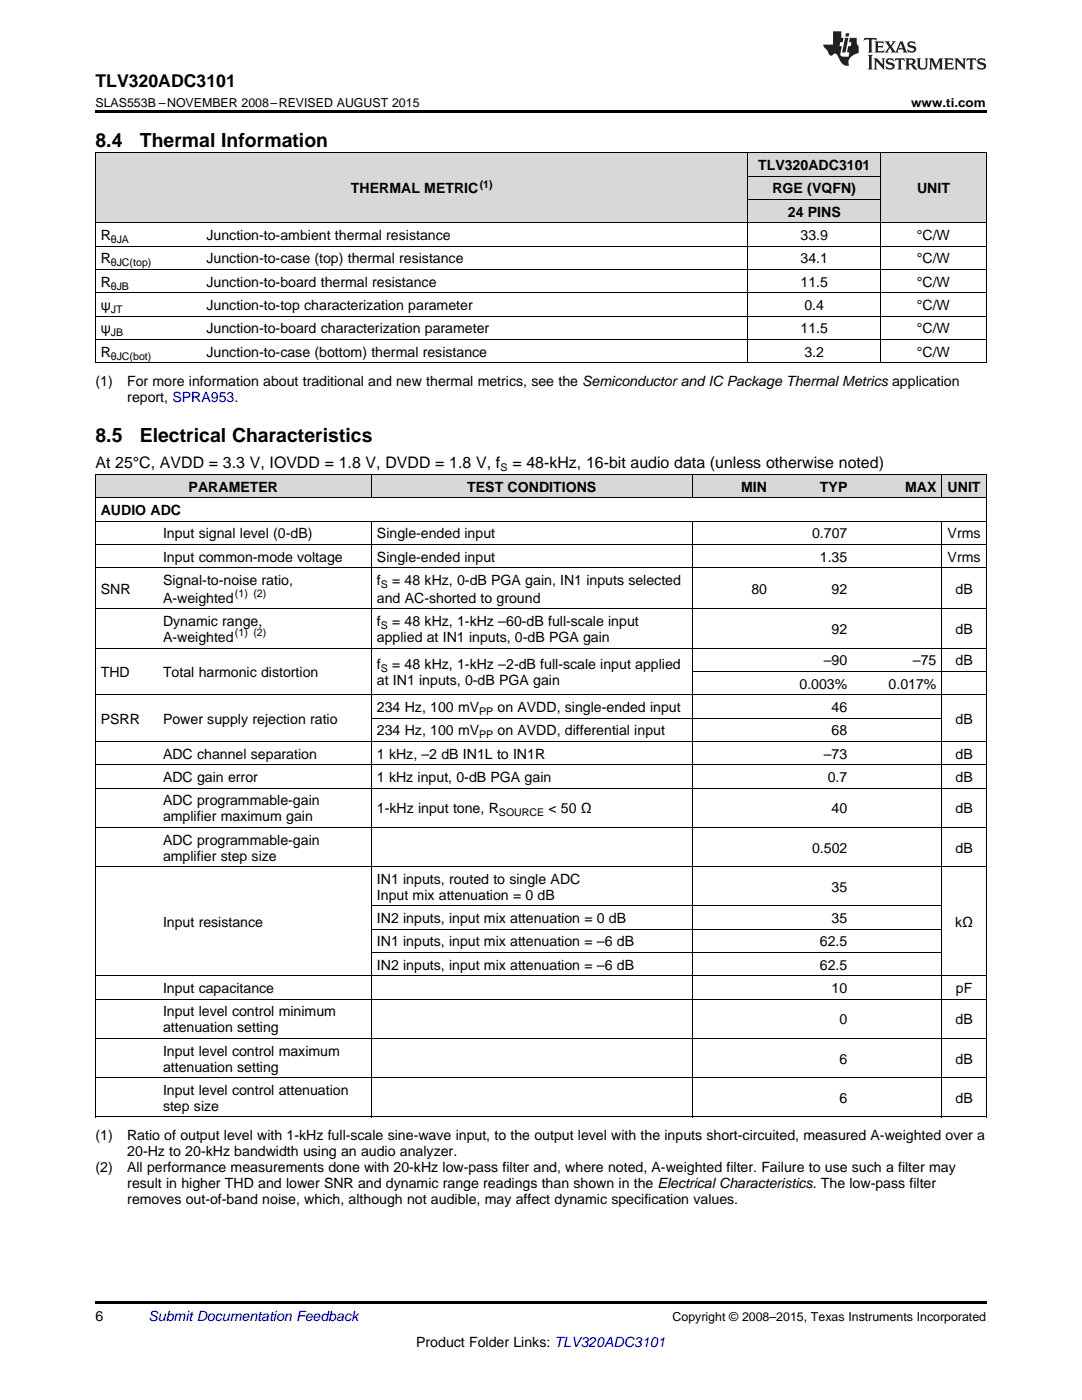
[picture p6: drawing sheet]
<svg xmlns="http://www.w3.org/2000/svg" width="216mm" height="279mm" viewBox="0 0 216 279" stroke-linecap="round" stroke-linejoin="round" font-family="sans-serif">
<defs><g id="words">
<g font-size="3.9">
<text x="19" y="29.3">8.4</text>
<text x="27.9" y="29.3">Thermal Information</text>
<text x="19" y="88.3">8.5</text>
<text x="27.9" y="88.3">Electrical Characteristics</text>
</g>
<text font-size="3.5" x="19" y="17.3">TLV320ADC3101</text>
<g font-size="3.2">
<text x="19" y="93.5">At 25°C, AVDD = 3.3 V, IOVDD = 1.8 V, DVDD = 1.8 V, f</text>
<text x="102.2" y="93.5">= 48-kHz, 16-bit audio data (unless otherwise noted)</text>
</g>
<g font-size="2.8">
<text x="151.3" y="33.9">TLV320ADC3101</text>
<text x="70" y="38.6">THERMAL METRIC</text>
<text x="154.1" y="38.6">RGE (VQFN)</text>
<text x="183" y="38.6">UNIT</text>
<text x="20.1" y="47.9">R</text>
<text x="41.2" y="47.9">Junction-to-ambient thermal resistance</text>
<text x="157.2" y="43.3">24 PINS</text>
<text x="159.7" y="47.9">33.9</text>
<text x="183" y="47.9">°C/W</text>
<text x="20.1" y="52.6">R</text>
<text x="41.2" y="52.6">Junction-to-case (top) thermal resistance</text>
<text x="159.7" y="52.6">34.1</text>
<text x="183" y="52.6">°C/W</text>
<text x="20.1" y="57.2">R</text>
<text x="41.2" y="57.2">Junction-to-board thermal resistance</text>
<text x="159.7" y="57.2">11.5</text>
<text x="183" y="57.2">°C/W</text>
<text x="20.1" y="61.9">ψ</text>
<text x="41.2" y="61.9">Junction-to-top characterization parameter</text>
<text x="160.5" y="61.9">0.4</text>
<text x="183" y="61.9">°C/W</text>
<text x="20.1" y="66.5">ψ</text>
<text x="20.1" y="71.2">R</text>
<text x="41.2" y="66.5">Junction-to-board characterization parameter</text>
<text x="41.2" y="71.2">Junction-to-case (bottom) thermal resistance</text>
<text x="159.7" y="66.5">11.5</text>
<text x="160.5" y="71.2">3.2</text>
<text x="183" y="66.5">°C/W</text>
<text x="183" y="71.2">°C/W</text>
<text x="19" y="77">(1)</text>
<text x="25.4" y="77">For more information about traditional and new thermal metrics, see the Semiconductor and IC Package Thermal Metrics application</text>
<text x="25.4" y="80.2">report, SPRA953.</text>
<text x="37.6" y="98.1">PARAMETER</text>
<text x="93.2" y="98.1">TEST CONDITIONS</text>
<text x="147.9" y="98.1">MIN</text>
<text x="163.6" y="98.1">TYP</text>
<text x="180.6" y="98.1">MAX</text>
<text x="189.1" y="98.1">UNIT</text>
<text x="20.1" y="102.8">AUDIO ADC</text>
<text x="32.5" y="107.4">Input signal level (0-dB)</text>
<text x="75.2" y="107.4">Single-ended input</text>
<text x="162" y="107.4">0.707</text>
<text x="189.1" y="107.4">Vrms</text>
<text x="32.5" y="112.1">Input common-mode voltage</text>
<text x="75.2" y="112.1">Single-ended input</text>
<text x="163.6" y="112.1">1.35</text>
<text x="189.1" y="112.1">Vrms</text>
<text x="20.1" y="118.5">SNR</text>
<text x="32.5" y="116.7">Signal-to-noise ratio,</text>
<text x="75.2" y="116.7">f</text>
<text x="78.2" y="116.7">= 48 kHz, 0-dB PGA gain, IN1 inputs selected</text>
<text x="149.9" y="118.5">80</text>
<text x="165.9" y="118.5">92</text>
<text x="190.7" y="118.5">dB</text>
<text x="32.5" y="120.3">A-weighted</text>
<text x="32.5" y="125">Dynamic range,</text>
<text x="75.2" y="120.3">and AC-shorted to ground</text>
<text x="75.2" y="125">f</text>
<text x="78.2" y="125">= 48 kHz, 1-kHz –60-dB full-scale input</text>
<text x="32.5" y="128.1">A-weighted</text>
<text x="75.2" y="128.1">applied at IN1 inputs, 0-dB PGA gain</text>
<text x="165.9" y="126.5">92</text>
<text x="190.7" y="126.5">dB</text>
<text x="20.1" y="135.1">THD</text>
<text x="32.5" y="135.1">Total harmonic distortion</text>
<text x="75.2" y="133.5">f</text>
<text x="75.2" y="136.7">at IN1 inputs, 0-dB PGA gain</text>
<text x="78.2" y="133.5">= 48 kHz, 1-kHz –2-dB full-scale input applied</text>
<text x="159.5" y="137.4">0.003%</text>
<text x="164.4" y="132.8">–90</text>
<text x="177.3" y="137.4">0.017%</text>
<text x="182.2" y="132.8">–75</text>
<text x="190.7" y="132.8">dB</text>
<text x="75.2" y="142.1">234 Hz, 100 mV</text>
<text x="99.3" y="142.1">on AVDD, single-ended input</text>
<text x="165.9" y="142.1">46</text>
<text x="20.1" y="144.4">PSRR</text>
<text x="32.5" y="144.4">Power supply rejection ratio</text>
<text x="75.2" y="146.8">234 Hz, 100 mV</text>
<text x="99.3" y="146.8">on AVDD, differential input</text>
<text x="165.9" y="146.8">68</text>
<text x="190.7" y="144.4">dB</text>
<text x="32.5" y="151.4">ADC channel separation</text>
<text x="75.2" y="151.4">1 kHz, –2 dB IN1L to IN1R</text>
<text x="164.4" y="151.4">–73</text>
<text x="190.7" y="151.4">dB</text>
<text x="32.5" y="156.1">ADC gain error</text>
<text x="32.5" y="160.7">ADC programmable-gain</text>
<text x="75.2" y="156.1">1 kHz input, 0-dB PGA gain</text>
<text x="165.2" y="156.1">0.7</text>
<text x="190.7" y="156.1">dB</text>
<text x="32.5" y="163.9">amplifier maximum gain</text>
<text x="75.2" y="162.3">1-kHz input tone, R</text>
<text x="109.4" y="162.3">&lt; 50 Ω</text>
<text x="165.9" y="162.3">40</text>
<text x="190.7" y="162.3">dB</text>
<text x="32.5" y="168.6">ADC programmable-gain</text>
<text x="32.5" y="171.7">amplifier step size</text>
<text x="162" y="170.1">0.502</text>
<text x="190.7" y="170.1">dB</text>
<text x="75.2" y="176.4">IN1 inputs, routed to single ADC</text>
<text x="75.2" y="179.6">Input mix attenuation = 0 dB</text>
<text x="165.9" y="178">35</text>
<text x="32.5" y="185">Input resistance</text>
<text x="75.2" y="184.2">IN2 inputs, input mix attenuation = 0 dB</text>
<text x="165.9" y="184.2">35</text>
<text x="190.6" y="185">kΩ</text>
<text x="75.2" y="188.9">IN1 inputs, input mix attenuation = –6 dB</text>
<text x="163.6" y="188.9">62.5</text>
<text x="75.2" y="193.5">IN2 inputs, input mix attenuation = –6 dB</text>
<text x="163.6" y="193.5">62.5</text>
<text x="32.5" y="198.2">Input capacitance</text>
<text x="32.5" y="202.8">Input level control minimum</text>
<text x="165.9" y="198.2">10</text>
<text x="190.7" y="198.2">pF</text>
<text x="32.5" y="206">attenuation setting</text>
<text x="167.5" y="204.4">0</text>
<text x="190.7" y="204.4">dB</text>
<text x="32.5" y="210.7">Input level control maximum</text>
<text x="32.5" y="213.9">attenuation setting</text>
<text x="167.5" y="212.3">6</text>
<text x="190.7" y="212.3">dB</text>
<text x="32.5" y="218.5">Input level control attenuation</text>
<text x="32.5" y="221.7">step size</text>
<text x="167.5" y="220.1">6</text>
<text x="190.7" y="220.1">dB</text>
<text x="19" y="227.5">(1)</text>
<text x="25.4" y="227.5">Ratio of output level with 1-kHz full-scale sine-wave input, to the output level with the inputs short-circuited, measured A-weighted over a</text>
<text x="19" y="233.9">(2)</text>
<text x="25.4" y="233.9">All performance measurements done with 20-kHz low-pass filter and, where noted, A-weighted filter. Failure to use such a filter may</text>
<text x="25.4" y="230.7">20-Hz to 20-kHz bandwidth using an audio analyzer.</text>
<text x="25.4" y="237.1">result in higher THD and lower SNR and dynamic range readings than shown in the Electrical Characteristics. The low-pass filter</text>
<text x="25.4" y="240.2">removes out-of-band noise, which, although not audible, may affect dynamic specification values.</text>
<text x="19" y="263.6">6</text>
<text x="83" y="268.9">Product Folder Links: TLV320ADC3101</text>
</g>
<text font-size="2.8" fill="#0000c8" x="29.6" y="263.6">Submit Documentation Feedback</text>
<g font-size="2.5">
<text x="19" y="21.4">SLAS553B –NOVEMBER 2008–REVISED AUGUST 2015</text>
<text x="181.8" y="21.4">www.ti.com</text>
<text x="134.2" y="263.6">Copyright © 2008–2015, Texas Instruments Incorporated</text>
</g>
<g font-size="2.1">
<text x="95.7" y="37.5">(1)</text>
<text x="22.1" y="48.5">θJA</text>
<text x="22.1" y="53.1">θJC(top)</text>
<text x="22.1" y="57.8">θJB</text>
<text x="22.1" y="62.4">JT</text>
<text x="22.1" y="67.1">JB</text>
<text x="22.1" y="71.8">θJC(bot)</text>
<text x="99.9" y="94.1">S</text>
<text x="46.9" y="119.2">(1) (2)</text>
<text x="76" y="117.3">S</text>
<text x="76" y="125.5">S</text>
<text x="46.9" y="127">(1) (2)</text>
<text x="76" y="134.1">S</text>
<text x="95.6" y="142.7">PP</text>
<text x="95.6" y="147.3">PP</text>
<text x="99.6" y="162.9">SOURCE</text>
</g>
</g></defs>
<g fill="#d8d8d8">
<path d="M19 94.7h12.5v4.7h-12.5z"/>
<path d="M31.5 94.7h42.7v4.7h-42.7z"/>
<path d="M74.2 94.7h14.2v4.7h-14.2z"/>
<path d="M88.4 94.7h49.7v4.7h-49.7z"/>
<path d="M138.1 94.7h16.1v4.7h-16.1z"/>
<path d="M154.2 94.7h16v4.7h-16z"/>
<path d="M170.2 94.7h17.8v4.7h-17.8z"/>
<path d="M188 94.7h8.8v4.7h-8.8z"/>
<path d="M19 30.6h21.1v13.9h-21.1z"/>
<path d="M40.1 30.6h109.2v13.9h-109.2z"/>
<path d="M149.3 39.9h26.4v4.6h-26.4z"/>
<path d="M175.7 30.6h21.1v13.9h-21.1z"/>
<path d="M149.3 35.2h26.4v4.7h-26.4z"/>
<path d="M149.3 30.6h26.4v4.6h-26.4z"/>
</g>
<path d="M19 22h177.8v.5h-177.8zM19 72.4l.2 .1zM149.2 72.4l.1 .1zM175.6 72.4l.1 .1zM196.7 72.4l.1 .1zM19 259.7h177.8v.5h-177.8z" fill="#000"/>
<g fill="none" stroke="#000" stroke-width=".2">
<path d="M19 30.5h177.8M19.1 30.5v42M149.2 30.5v42M149.3 39.8h26.4M149.3 35.2h26.4M175.7 30.5v42M196.8 30.5v42M19 58.4h177.8M19 53.8h177.8M19 49.1h177.8M19 44.5h177.8M19 72.4h177.8"/>
<path d="M19 67.8h177.8M19 63.1h177.8M19 99.3h177.8M19 94.7h177.8M19.1 94.7v128.3M74.1 94.7v4.7M138.1 94.7v4.7M187.9 94.7v4.7M196.8 94.7v128.3M19 113.3h177.8M19 108.6h177.8M19 104h177.8"/>
<path d="M74.1 104v119M138.1 104v119M187.9 104v119M19 138.7h177.8M19 129.3h177.8M19 121.5h177.8M138.1 134h58.7M19 157.3h177.8M19 152.6h177.8M19 148h177.8M74.2 143.3h113.8M19 172.9h177.8"/>
<path d="M19 165.1h177.8M19 199.4h177.8M19 194.8h177.8M74.2 190.1h113.8M74.2 185.4h113.8M74.2 180.8h113.8M19 215.1h177.8M19 207.2h177.8M19 222.9h177.8"/>
</g>
<g fill="#231f20">
<path d="M172.5 7.6l-.1 .5 .4-.2h.6v.1v2.1l-.2 .4h.9l-.2-.4v-2.1l.1-.1h.5l.5 .2-.2-.5zM174.5 8.3l.2 .3v1.5l-.2 .4h1.8l.2-.6a1.04 1.04 0 0 1-1.3 .2v-.7h.6l.3 .2v-.6l-.3 .2h-.6v-.6l.8-.1 .4 .3-.2-.5zM176.5 8.3l.9 1.1-.9 1.1h.8l-.2-.2 .4-.7 .5 .7-.2 .2h1.5l-.2-.2 .2-.4h.9l.1 .4-.2 .2h1l-.3-.3-.7-1.9h-.5l-.9 2-.8-1 .9-1h-.8l.1 .3-.4 .5-.3-.6 .1-.2zM179.7 8.6l.4 1h-.7zM181.3 8.4a.63 .63 0 0 0-.2 .7 .63 .63 0 0 0 .6 .4l.6 .2 .1 .2a.75 .75 0 0 1-.7 .4 .75 .75 0 0 1-.6-.5l.1 .7 .1-.1a1.11 1.11 0 0 0 1.5-.6 1.13 1.13 0 0 0-1.2-.8l-.1-.4a1.04 1.04 0 0 1 1.2 .2l-.2-.5-.2 .1-.4-.2zM173.2 10.9l.2 .4v2.2l-.2 .4h1l-.3-.4v-2.2l.3-.4zM174.3 11.6l.3 .4v1.5l-.3 .4h.8l-.2-.4v-1.3l1.5 1.7v-1.9l.2-.4h-.7l.2 .4v.9l-1.1-1.3zM177 11.8a.62 .62 0 0 0-.2 .7 .62 .62 0 0 0 .6 .4l.6 .1 .1 .3a.76 .76 0 0 1-.7 .3 .76 .76 0 0 1-.7-.4l.2 .7 .1-.1a1.11 1.11 0 0 0 1.5-.6 1.13 1.13 0 0 0-1.2-.8l-.1-.4a1.04 1.04 0 0 1 1.2 .2l-.2-.6-.2 .1-.5-.1zM178.7 11.6l-.2 .6a.61 .61 0 0 1 .8-.3v1.6l-.2 .4h.9l-.2-.4v-1.6a.63 .63 0 0 1 .7 .3l-.1-.6zM180.6 11.6l.3 .4v1.5l-.3 .4h1l-.2-.2-.1-.8 .6 .2a.76 .76 0 0 0 1.2 .7l-1-1a.58 .58 0 0 0 .6-.5 .58 .58 0 0 0-.5-.6zM181.4 11.9h.1a.45 .45 0 0 1 .5 .1 .45 .45 0 0 1 .1 .5l-.8 .2zM182.9 11.6l.2 .2a2.17 2.17 0 0 0 .3 1.9 .99 .99 0 0 0 1.6-.6v-1.1l.2-.4h-.7l.2 .2a1.92 1.92 0 0 1-.2 1.8 .6 .6 0 0 1-.9-.5v-1.1l.2-.4zM185.4 11.6l.2 .4v1.5l-.2 .4h.7l-.2-.4v-1.4l.8 1.8 .8-1.8v1.4l-.2 .4h.9l-.2-.4v-1.5l.2-.4h-.8l-.6 1.5-.6-1.5zM188.4 11.6l.2 .4v1.5l-.2 .4h1.8l.1-.6a1.04 1.04 0 0 1-1.2 .1v-.6h.5l.4 .2v-.6l-.4 .2h-.5v-.7h.8l.3 .3-.1-.6zM190.5 11.6l.2 .4v1.5l-.2 .4h.7l-.2-.4v-1.3l1.5 1.7v-1.9l.2-.4h-.7l.2 .4v.9l-1.1-1.3zM192.9 11.6l-.1 .6a.61 .61 0 0 1 .7-.3l.1 1.6-.3 .4h1l-.3-.4 .1-1.6a.63 .63 0 0 1 .7 .3l-.1-.6zM195.2 11.8a.62 .62 0 0 0-.2 .7 .62 .62 0 0 0 .6 .4l.6 .1 .1 .3a.76 .76 0 0 1-.7 .3 .76 .76 0 0 1-.6-.4l.1 .7 .1-.1a1.11 1.11 0 0 0 1.6-.6 1.13 1.13 0 0 0-1.3-.8l-.1-.4a1.04 1.04 0 0 1 1.2 .2l-.1-.6-.2 .1-.5-.1z"/>
<path d="M166.2 6.3v2.6h-1.9v.4l.8 .9a.91 .91 0 0 0 1 .8 .56 .56 0 0 1 .5-.3 .56 .56 0 0 1 .5 .3l.4 .8a1.53 1.53 0 0 0 1.9 1.2 1.54 1.54 0 0 1 1-2.1l.9-.3v-1.4a1.52 1.52 0 0 1-.4-1.6h-1.3l-.2 .8h.5l-.2 .8h-.5l-.1 1v.2l.4 .1-.2 .8a1.93 1.93 0 0 1-1.6-.3l.3-1.8h-.5l.2-.8h.4l.2-.8h-.4v-1.3zM168.6 7.6l-.6 2.9h.7l.6-2.9zM168.8 6.6l-.1 .7h.6l.2-.7z"/>
</g>
<use href="#words"/>
</svg>
